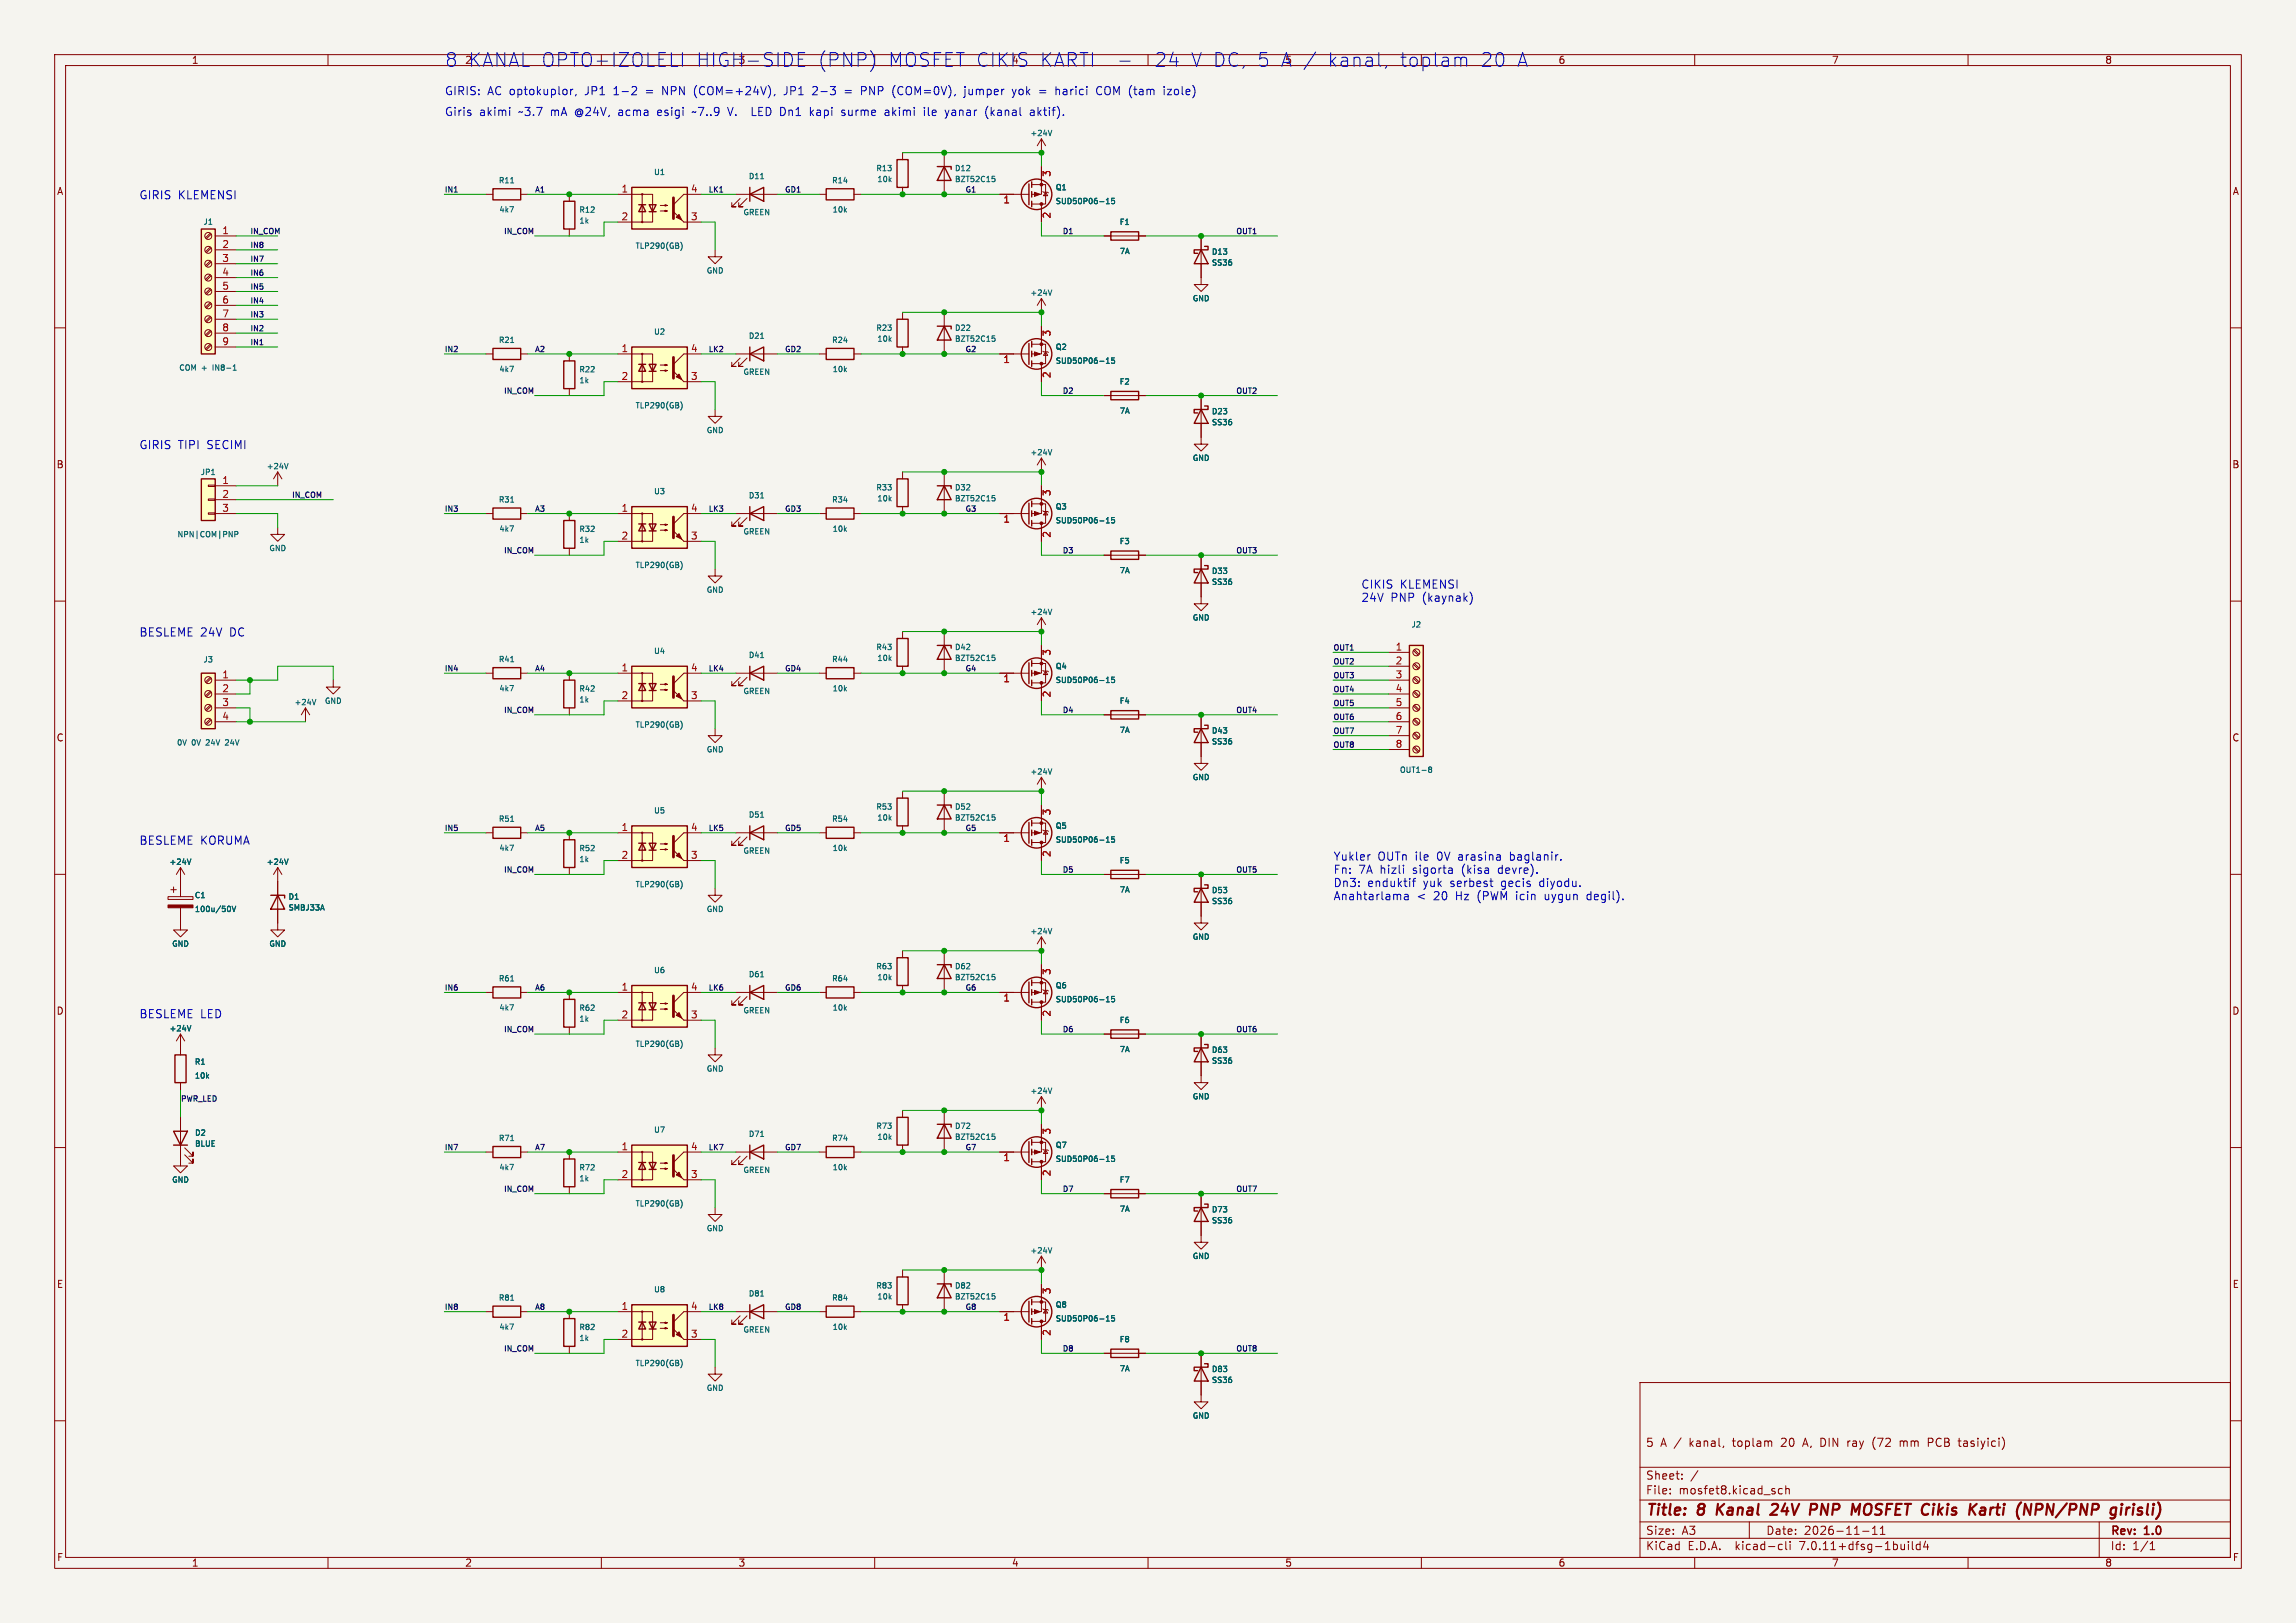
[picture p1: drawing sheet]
<svg xmlns="http://www.w3.org/2000/svg" width="420mm" height="297mm" viewBox="0 0 420 297" stroke-linecap="round" stroke-linejoin="round" font-family="sans-serif">
<defs><g id="words">
<g font-size="3.5" fill="#0000c2">
<text x="81.3" y="12.5">8 KANAL OPTO-IZOLELI</text>
<text x="127.1" y="12.5">HIGH-SIDE</text>
<text x="149.3" y="12.5">(PNP)</text>
<text x="162.1" y="12.5">MOSFET CIKIS</text>
<text x="189.8" y="12.5">KARTI</text>
<text x="210.6" y="12.5">24</text>
<text x="217.2" y="12.5">V DC, 5 A /</text>
<text x="242" y="12.5">kanal,</text>
<text x="255.2" y="12.5">toplam</text>
<text x="269.9" y="12.5">20</text>
<text x="276.5" y="12.5">A</text>
</g>
<g font-size="2.8" fill="#840000">
<text x="301" y="277.9">Title:</text>
<text x="310.6" y="277.9">8</text>
<text x="314.9" y="277.9">Kanal</text>
<text x="325.7" y="277.9">24V</text>
<text x="333.5" y="277.9">PNP</text>
<text x="341.9" y="277.9">MOSFET Cikis</text>
<text x="365.1" y="277.9">Karti</text>
<text x="374.5" y="277.9">(NPN/PNP</text>
<text x="392.6" y="277.9">girisli)</text>
</g>
<g font-size="2.1" fill="#0000c2">
<text x="81.3" y="17.5">GIRIS:</text>
<text x="89.2" y="17.5">AC optokuplor,</text>
<text x="107.2" y="17.5">JP1</text>
<text x="112.6" y="17.5">1-2</text>
<text x="118.6" y="17.5">=</text>
<text x="121.7" y="17.5">NPN</text>
<text x="127.7" y="17.5">(COM=+24V),</text>
<text x="144.3" y="17.5">JP1</text>
<text x="149.7" y="17.5">2-3</text>
<text x="158.9" y="17.5">PNP</text>
<text x="164.7" y="17.5">(COM=0V),</text>
<text x="178.1" y="17.5">jumper</text>
<text x="187.1" y="17.5">yok</text>
<text x="192.1" y="17.5">=</text>
<text x="195.2" y="17.5">harici</text>
<text x="202.9" y="17.5">COM (tam</text>
<text x="215.5" y="17.5">izole)</text>
<text x="81.3" y="21.3">Giris</text>
<text x="87.7" y="21.3">akimi</text>
<text x="95" y="21.3">~3.7</text>
<text x="100.9" y="21.3">mA @24V,</text>
<text x="113.6" y="21.3">acma</text>
<text x="120.9" y="21.3">esigi</text>
<text x="127.5" y="21.3">~7..9</text>
<text x="134.1" y="21.3">V.</text>
<text x="138.7" y="21.3">LED Dn1</text>
<text x="149.7" y="21.3">kapi</text>
<text x="155.6" y="21.3">surme</text>
<text x="163.7" y="21.3">akimi</text>
<text x="171" y="21.3">ile</text>
<text x="175.1" y="21.3">yanar</text>
<text x="182.5" y="21.3">(kanal</text>
<text x="190.9" y="21.3">aktif).</text>
<text x="25.4" y="36.6">GIRIS</text>
<text x="32.6" y="36.6">KLEMENSI</text>
<text x="25.4" y="82.3">GIRIS</text>
<text x="32.6" y="82.3">TIPI</text>
<text x="37.9" y="82.3">SECIMI</text>
<text x="248.9" y="107.8">CIKIS</text>
<text x="256.1" y="107.8">KLEMENSI</text>
<text x="248.9" y="110.2">24V</text>
<text x="254.4" y="110.2">PNP</text>
<text x="260.2" y="110.2">(kaynak)</text>
<text x="25.4" y="116.6">BESLEME 24V</text>
<text x="42.1" y="116.6">DC</text>
<text x="25.4" y="154.7">BESLEME KORUMA</text>
<text x="243.8" y="157.6">Yukler</text>
<text x="243.8" y="160">Fn:</text>
<text x="248.5" y="160">7A hizli</text>
<text x="252" y="157.6">OUTn ile</text>
<text x="258.6" y="160">sigorta</text>
<text x="263" y="157.6">0V arasina</text>
<text x="267.7" y="160">(kisa</text>
<text x="274.5" y="160">devre).</text>
<text x="276.6" y="157.6">baglanir.</text>
<text x="243.8" y="162.4">Dn3:</text>
<text x="243.8" y="164.9">Anahtarlama</text>
<text x="250.1" y="162.4">enduktif</text>
<text x="259.1" y="164.9">&lt;</text>
<text x="260.4" y="162.4">yuk</text>
<text x="262.3" y="164.9">20</text>
<text x="265.5" y="162.4">serbest</text>
<text x="266.5" y="164.9">Hz</text>
<text x="270.5" y="164.9">(PWM icin</text>
<text x="274.9" y="162.4">gecis</text>
<text x="282.1" y="162.4">diyodu.</text>
<text x="283.1" y="164.9">uygun</text>
<text x="291" y="164.9">degil).</text>
<text x="25.4" y="186.4">BESLEME LED</text>
</g>
<g font-size="2.1" fill="#840000">
<text x="301" y="265">5</text>
<text x="303.7" y="265">A /</text>
<text x="309.2" y="265">kanal,</text>
<text x="317.3" y="265">toplam</text>
<text x="326.3" y="265">20</text>
<text x="330.4" y="265">A, DIN</text>
<text x="338.8" y="265">ray</text>
<text x="343.5" y="265">(72</text>
<text x="348.7" y="265">mm</text>
<text x="354" y="265">PCB</text>
<text x="359.8" y="265">tasiyici)</text>
<text x="301" y="273.7">File:</text>
<text x="301" y="271">Sheet:</text>
<text x="307.1" y="273.7">mosfet8.kicad_sch</text>
<text x="301" y="281.1">Size:</text>
<text x="307.6" y="281.1">A3</text>
<text x="323" y="281.1">Date:</text>
<text x="330" y="281.1">2026-11-11</text>
<text x="386" y="281.3">Rev:</text>
<text x="392.4" y="281.3">1.0</text>
<text x="301" y="283.9">KiCad</text>
<text x="308.7" y="283.9">E.D.A.</text>
<text x="317.6" y="283.9">kicad-cli</text>
<text x="329.5" y="283.9">7.0.11+dfsg-1build4</text>
<text x="386" y="283.9">Id:</text>
<text x="390.1" y="283.9">1/1</text>
</g>
<g font-size="1.8" fill="#840000">
<text x="35" y="11.9">1</text>
<text x="85" y="11.9">2</text>
<text x="135" y="11.9">3</text>
<text x="285" y="11.9">6</text>
<text x="335" y="11.9">7</text>
<text x="385" y="11.9">8</text>
<text x="10.3" y="35.9">A</text>
<text x="408.3" y="35.9">A</text>
<text x="10.3" y="85.9">B</text>
<text x="408.2" y="85.9">B</text>
<text x="10.3" y="135.9">C</text>
<text x="408.2" y="135.9">C</text>
<text x="10.3" y="185.9">D</text>
<text x="408.2" y="185.9">D</text>
<text x="10.3" y="235.9">E</text>
<text x="408.3" y="235.9">E</text>
<text x="10.3" y="285.9">F</text>
<text x="35" y="286.9">1</text>
<text x="85" y="286.9">2</text>
<text x="135" y="286.9">3</text>
<text x="185" y="286.9">4</text>
<text x="235" y="286.9">5</text>
<text x="285" y="286.9">6</text>
<text x="335" y="286.9">7</text>
<text x="385" y="286.9">8</text>
<text x="408.3" y="285.9">F</text>
</g>
<g font-size="1.8" fill="#0000c2">
<text x="185" y="11.9">4</text>
<text x="235" y="11.9">5</text>
</g>
<g font-size="1.8" fill="#a90000">
<text x="113.6" y="35.3">1</text>
<text x="126.3" y="35.3">4</text>
<text x="192.5" y="32.5" transform="rotate(-90 192.5 32.5)">3</text>
<text x="113.6" y="40.4">2</text>
<text x="126.3" y="40.4">3</text>
<text x="183.4" y="37.5">1</text>
<text x="192.5" y="40.1" transform="rotate(-90 192.5 40.1)">2</text>
<text x="40.6" y="42.9">1</text>
<text x="40.6" y="45.5">2</text>
<text x="40.6" y="48">3</text>
<text x="40.6" y="50.5">4</text>
<text x="40.6" y="53.1">5</text>
<text x="40.6" y="55.6">6</text>
<text x="40.6" y="58.2">7</text>
<text x="40.6" y="60.7">8</text>
<text x="40.6" y="63.2">9</text>
<text x="113.6" y="64.5">1</text>
<text x="126.3" y="64.5">4</text>
<text x="192.5" y="61.7" transform="rotate(-90 192.5 61.7)">3</text>
<text x="113.6" y="69.6">2</text>
<text x="126.3" y="69.6">3</text>
<text x="183.4" y="66.8">1</text>
<text x="192.5" y="69.3" transform="rotate(-90 192.5 69.3)">2</text>
<text x="40.6" y="88.6">1</text>
<text x="40.6" y="91.2">2</text>
<text x="40.6" y="93.7">3</text>
<text x="113.6" y="93.7">1</text>
<text x="126.3" y="93.7">4</text>
<text x="183.4" y="96">1</text>
<text x="192.5" y="90.9" transform="rotate(-90 192.5 90.9)">3</text>
<text x="113.6" y="98.8">2</text>
<text x="126.3" y="98.8">3</text>
<text x="192.5" y="98.5" transform="rotate(-90 192.5 98.5)">2</text>
<text x="255.2" y="119.1">1</text>
<text x="40.6" y="124.2">1</text>
<text x="113.6" y="122.9">1</text>
<text x="126.3" y="122.9">4</text>
<text x="183.4" y="125.2">1</text>
<text x="192.5" y="120.1" transform="rotate(-90 192.5 120.1)">3</text>
<text x="255.2" y="121.7">2</text>
<text x="255.2" y="124.2">3</text>
<text x="40.6" y="126.7">2</text>
<text x="40.6" y="129.3">3</text>
<text x="40.6" y="131.8">4</text>
<text x="113.6" y="128">2</text>
<text x="126.3" y="128">3</text>
<text x="192.5" y="127.7" transform="rotate(-90 192.5 127.7)">2</text>
<text x="255.2" y="126.7">4</text>
<text x="255.2" y="129.3">5</text>
<text x="255.2" y="131.8">6</text>
<text x="255.2" y="134.4">7</text>
<text x="255.2" y="136.9">8</text>
<text x="192.5" y="149.3" transform="rotate(-90 192.5 149.3)">3</text>
<text x="113.6" y="152.1">1</text>
<text x="126.3" y="152.1">4</text>
<text x="183.4" y="154.4">1</text>
<text x="113.6" y="157.2">2</text>
<text x="126.3" y="157.2">3</text>
<text x="192.5" y="156.9" transform="rotate(-90 192.5 156.9)">2</text>
<text x="192.5" y="178.5" transform="rotate(-90 192.5 178.5)">3</text>
<text x="113.6" y="181.4">1</text>
<text x="126.3" y="181.4">4</text>
<text x="183.4" y="183.6">1</text>
<text x="113.6" y="186.4">2</text>
<text x="126.3" y="186.4">3</text>
<text x="192.5" y="186.1" transform="rotate(-90 192.5 186.1)">2</text>
<text x="192.5" y="207.7" transform="rotate(-90 192.5 207.7)">3</text>
<text x="113.6" y="210.6">1</text>
<text x="113.6" y="215.6">2</text>
<text x="126.3" y="215.6">3</text>
<text x="126.3" y="210.6">4</text>
<text x="183.4" y="212.8">1</text>
<text x="192.5" y="215.3" transform="rotate(-90 192.5 215.3)">2</text>
<text x="113.6" y="239.8">1</text>
<text x="126.3" y="239.8">4</text>
<text x="192.5" y="236.9" transform="rotate(-90 192.5 236.9)">3</text>
<text x="113.6" y="244.9">2</text>
<text x="126.3" y="244.9">3</text>
<text x="183.4" y="242">1</text>
<text x="192.5" y="244.5" transform="rotate(-90 192.5 244.5)">2</text>
</g>
<g font-size="1.4" fill="#006464">
<text x="188.4" y="25.1">+24V</text>
<text x="91.1" y="33.7">R11</text>
<text x="119.5" y="32.2">U1</text>
<text x="136.8" y="33">D11</text>
<text x="152.1" y="33.7">R14</text>
<text x="160.2" y="31.5">R13</text>
<text x="160.4" y="33.5">10k</text>
<text x="174.6" y="33.5">BZT52C15</text>
<text x="174.6" y="31.5">D12</text>
<text x="193" y="35">Q1</text>
<text x="37.1" y="41.3">J1</text>
<text x="91.2" y="39.1">4k7</text>
<text x="105.9" y="39.1">R12</text>
<text x="105.9" y="41.1">1k</text>
<text x="135.9" y="39.6">GREEN</text>
<text x="152.2" y="39.1">10k</text>
<text x="193" y="37.6">SUD50P06-15</text>
<text x="204.7" y="41.4">F1</text>
<text x="116.1" y="45.7">TLP290(GB)</text>
<text x="204.7" y="46.7">7A</text>
<text x="221.6" y="46.8">D13</text>
<text x="129.2" y="50.3">GND</text>
<text x="221.6" y="48.8">SS36</text>
<text x="188.4" y="54.3">+24V</text>
<text x="218.1" y="55.3">GND</text>
<text x="91.1" y="63">R21</text>
<text x="119.5" y="61.4">U2</text>
<text x="136.8" y="62.2">D21</text>
<text x="152.1" y="63">R24</text>
<text x="160.2" y="60.7">R23</text>
<text x="160.4" y="62.7">10k</text>
<text x="174.6" y="62.7">BZT52C15</text>
<text x="174.6" y="60.7">D22</text>
<text x="193" y="64.2">Q2</text>
<text x="32.7" y="68">COM +</text>
<text x="39.1" y="68">IN8-1</text>
<text x="91.2" y="68.3">4k7</text>
<text x="105.9" y="68.3">R22</text>
<text x="105.9" y="70.3">1k</text>
<text x="135.9" y="68.8">GREEN</text>
<text x="152.2" y="68.3">10k</text>
<text x="193" y="66.8">SUD50P06-15</text>
<text x="204.7" y="70.6">F2</text>
<text x="116.1" y="74.9">TLP290(GB)</text>
<text x="204.7" y="75.9">7A</text>
<text x="221.6" y="76">D23</text>
<text x="129.2" y="79.5">GND</text>
<text x="188.4" y="83.5">+24V</text>
<text x="221.6" y="78">SS36</text>
<text x="36.6" y="87.1">JP1</text>
<text x="48.7" y="86.1">+24V</text>
<text x="160.2" y="89.9">R33</text>
<text x="174.6" y="89.9">D32</text>
<text x="218.1" y="84.5">GND</text>
<text x="91.1" y="92.2">R31</text>
<text x="119.5" y="90.6">U3</text>
<text x="136.8" y="91.4">D31</text>
<text x="152.1" y="92.2">R34</text>
<text x="160.4" y="91.9">10k</text>
<text x="174.6" y="91.9">BZT52C15</text>
<text x="193" y="93.4">Q3</text>
<text x="193" y="96">SUD50P06-15</text>
<text x="32.4" y="98.5">NPN|COM|PNP</text>
<text x="49.1" y="101.1">GND</text>
<text x="91.2" y="97.5">4k7</text>
<text x="105.9" y="97.5">R32</text>
<text x="105.9" y="99.5">1k</text>
<text x="135.9" y="98">GREEN</text>
<text x="152.2" y="97.5">10k</text>
<text x="204.7" y="99.8">F3</text>
<text x="116.1" y="104.1">TLP290(GB)</text>
<text x="204.7" y="105.1">7A</text>
<text x="221.6" y="105.2">D33</text>
<text x="221.6" y="107.2">SS36</text>
<text x="129.2" y="108.7">GND</text>
<text x="188.4" y="112.7">+24V</text>
<text x="218.1" y="113.8">GND</text>
<text x="119.5" y="119.9">U4</text>
<text x="160.2" y="119.2">R43</text>
<text x="174.6" y="119.2">D42</text>
<text x="258.1" y="115">J2</text>
<text x="37.1" y="121.4">J3</text>
<text x="91.1" y="121.4">R41</text>
<text x="136.8" y="120.6">D41</text>
<text x="152.1" y="121.4">R44</text>
<text x="160.4" y="121.2">10k</text>
<text x="174.6" y="121.2">BZT52C15</text>
<text x="193" y="122.6">Q4</text>
<text x="193" y="125.2">SUD50P06-15</text>
<text x="53.8" y="129.2">+24V</text>
<text x="59.3" y="129">GND</text>
<text x="91.2" y="126.7">4k7</text>
<text x="105.9" y="126.8">R42</text>
<text x="105.9" y="128.8">1k</text>
<text x="135.9" y="127.2">GREEN</text>
<text x="152.2" y="126.7">10k</text>
<text x="204.7" y="129">F4</text>
<text x="32.3" y="136.6">0V</text>
<text x="35.1" y="136.6">0V</text>
<text x="37.9" y="136.6">24V</text>
<text x="41.7" y="136.6">24V</text>
<text x="116.1" y="133.4">TLP290(GB)</text>
<text x="129.2" y="137.9">GND</text>
<text x="204.7" y="134.3">7A</text>
<text x="221.6" y="134.4">D43</text>
<text x="221.6" y="136.4">SS36</text>
<text x="188.4" y="141.9">+24V</text>
<text x="218.1" y="143">GND</text>
<text x="256" y="141.6">OUT1-8</text>
<text x="119.5" y="149.1">U5</text>
<text x="136.8" y="149.8">D51</text>
<text x="160.2" y="148.4">R53</text>
<text x="174.6" y="148.4">D52</text>
<text x="91.1" y="150.6">R51</text>
<text x="91.2" y="155.9">4k7</text>
<text x="105.9" y="156">R52</text>
<text x="152.1" y="150.6">R54</text>
<text x="152.2" y="155.9">10k</text>
<text x="160.4" y="150.4">10k</text>
<text x="174.6" y="150.4">BZT52C15</text>
<text x="193" y="151.9">Q5</text>
<text x="193" y="154.4">SUD50P06-15</text>
<text x="30.9" y="158.5">+24V</text>
<text x="48.7" y="158.5">+24V</text>
<text x="105.9" y="158">1k</text>
<text x="135.9" y="156.4">GREEN</text>
<text x="204.7" y="158.2">F5</text>
<text x="35.5" y="164.6">C1</text>
<text x="35.5" y="167.1">100u/50V</text>
<text x="52.7" y="166.8">SMBJ33A</text>
<text x="52.7" y="164.8">D1</text>
<text x="116.1" y="162.6">TLP290(GB)</text>
<text x="129.2" y="167.1">GND</text>
<text x="204.7" y="163.5">7A</text>
<text x="221.6" y="163.6">D53</text>
<text x="221.6" y="165.6">SS36</text>
<text x="31.4" y="173.4">GND</text>
<text x="49.1" y="173.4">GND</text>
<text x="188.4" y="171.2">+24V</text>
<text x="218.1" y="172.2">GND</text>
<text x="91.1" y="179.8">R61</text>
<text x="119.5" y="178.3">U6</text>
<text x="136.8" y="179">D61</text>
<text x="152.1" y="179.8">R64</text>
<text x="160.2" y="177.6">R63</text>
<text x="160.4" y="179.6">10k</text>
<text x="174.6" y="179.6">BZT52C15</text>
<text x="174.6" y="177.6">D62</text>
<text x="91.2" y="185.1">4k7</text>
<text x="105.9" y="185.2">R62</text>
<text x="135.9" y="185.6">GREEN</text>
<text x="152.2" y="185.1">10k</text>
<text x="193" y="181.1">Q6</text>
<text x="193" y="183.6">SUD50P06-15</text>
<text x="30.9" y="188.9">+24V</text>
<text x="105.9" y="187.2">1k</text>
<text x="116.1" y="191.8">TLP290(GB)</text>
<text x="204.7" y="187.4">F6</text>
<text x="35.5" y="195">R1</text>
<text x="35.5" y="197.6">10k</text>
<text x="129.2" y="196.3">GND</text>
<text x="204.7" y="192.8">7A</text>
<text x="221.6" y="192.9">D63</text>
<text x="221.6" y="194.9">SS36</text>
<text x="188.4" y="200.4">+24V</text>
<text x="218.1" y="201.4">GND</text>
<text x="35.6" y="208">D2</text>
<text x="91.1" y="209">R71</text>
<text x="119.5" y="207.5">U7</text>
<text x="136.8" y="208.2">D71</text>
<text x="152.1" y="209">R74</text>
<text x="160.2" y="206.8">R73</text>
<text x="160.4" y="208.8">10k</text>
<text x="174.6" y="208.8">BZT52C15</text>
<text x="174.6" y="206.8">D72</text>
<text x="35.6" y="210">BLUE</text>
<text x="91.2" y="214.3">4k7</text>
<text x="105.9" y="214.4">R72</text>
<text x="135.9" y="214.8">GREEN</text>
<text x="152.2" y="214.3">10k</text>
<text x="193" y="210.3">Q7</text>
<text x="193" y="212.8">SUD50P06-15</text>
<text x="31.4" y="216.6">GND</text>
<text x="105.9" y="216.4">1k</text>
<text x="116.1" y="221">TLP290(GB)</text>
<text x="204.7" y="216.6">F7</text>
<text x="204.7" y="222">7A</text>
<text x="129.2" y="225.5">GND</text>
<text x="221.6" y="222.1">D73</text>
<text x="221.6" y="224.1">SS36</text>
<text x="188.4" y="229.6">+24V</text>
<text x="218.1" y="230.6">GND</text>
<text x="91.1" y="238.2">R81</text>
<text x="119.5" y="236.7">U8</text>
<text x="136.8" y="237.5">D81</text>
<text x="152.1" y="238.2">R84</text>
<text x="160.2" y="236">R83</text>
<text x="160.4" y="238">10k</text>
<text x="174.6" y="238">BZT52C15</text>
<text x="174.6" y="236">D82</text>
<text x="193" y="239.5">Q8</text>
<text x="91.2" y="243.6">4k7</text>
<text x="105.9" y="243.6">R82</text>
<text x="105.9" y="245.6">1k</text>
<text x="135.9" y="244.1">GREEN</text>
<text x="152.2" y="243.6">10k</text>
<text x="193" y="242">SUD50P06-15</text>
<text x="204.7" y="245.8">F8</text>
<text x="116.1" y="250.2">TLP290(GB)</text>
<text x="204.7" y="251.2">7A</text>
<text x="221.6" y="251.3">D83</text>
<text x="129.2" y="254.7">GND</text>
<text x="221.6" y="253.3">SS36</text>
<text x="218.1" y="259.8">GND</text>
</g>
<g font-size="1.4" fill="#0f0f0f">
<text x="81.3" y="35.3">IN1</text>
<text x="97.8" y="35.3">A1</text>
<text x="129.5" y="35.3">LK1</text>
<text x="143.5" y="35.3">GD1</text>
<text x="176.5" y="35.3">G1</text>
<text x="45.7" y="45.4">IN8</text>
<text x="45.7" y="42.9">IN_COM</text>
<text x="45.7" y="48">IN7</text>
<text x="92.1" y="42.9">IN_COM</text>
<text x="194.3" y="42.9">D1</text>
<text x="226.1" y="42.9">OUT1</text>
<text x="45.7" y="53.1">IN5</text>
<text x="45.7" y="50.5">IN6</text>
<text x="45.7" y="58.1">IN3</text>
<text x="45.7" y="55.6">IN4</text>
<text x="45.7" y="60.7">IN2</text>
<text x="45.7" y="63.2">IN1</text>
<text x="81.3" y="64.5">IN2</text>
<text x="97.8" y="64.5">A2</text>
<text x="129.5" y="64.5">LK2</text>
<text x="143.5" y="64.5">GD2</text>
<text x="176.5" y="64.5">G2</text>
<text x="92.1" y="72.1">IN_COM</text>
<text x="194.3" y="72.1">D2</text>
<text x="226.1" y="72.1">OUT2</text>
<text x="53.3" y="91.2">IN_COM</text>
<text x="81.3" y="93.7">IN3</text>
<text x="97.8" y="93.7">A3</text>
<text x="129.5" y="93.7">LK3</text>
<text x="143.5" y="93.7">GD3</text>
<text x="176.5" y="93.7">G3</text>
<text x="92.1" y="101.3">IN_COM</text>
<text x="194.3" y="101.3">D3</text>
<text x="226.1" y="101.3">OUT3</text>
<text x="243.8" y="119.1">OUT1</text>
<text x="81.3" y="122.9">IN4</text>
<text x="97.8" y="122.9">A4</text>
<text x="129.5" y="122.9">LK4</text>
<text x="143.5" y="122.9">GD4</text>
<text x="176.5" y="122.9">G4</text>
<text x="243.8" y="124.2">OUT3</text>
<text x="243.8" y="121.6">OUT2</text>
<text x="92.1" y="130.5">IN_COM</text>
<text x="194.3" y="130.5">D4</text>
<text x="226.1" y="130.5">OUT4</text>
<text x="243.8" y="129.3">OUT5</text>
<text x="243.8" y="126.7">OUT4</text>
<text x="243.8" y="131.8">OUT6</text>
<text x="243.8" y="136.9">OUT8</text>
<text x="243.8" y="134.3">OUT7</text>
<text x="81.3" y="152.1">IN5</text>
<text x="97.8" y="152.1">A5</text>
<text x="129.5" y="152.1">LK5</text>
<text x="143.5" y="152.1">GD5</text>
<text x="176.5" y="152.1">G5</text>
<text x="92.1" y="159.7">IN_COM</text>
<text x="194.3" y="159.7">D5</text>
<text x="226.1" y="159.7">OUT5</text>
<text x="81.3" y="181.3">IN6</text>
<text x="97.8" y="181.3">A6</text>
<text x="129.5" y="181.3">LK6</text>
<text x="143.5" y="181.3">GD6</text>
<text x="176.5" y="181.3">G6</text>
<text x="92.1" y="189">IN_COM</text>
<text x="194.3" y="189">D6</text>
<text x="226.1" y="189">OUT6</text>
<text x="33" y="201.7">PWR_LED</text>
<text x="81.3" y="210.5">IN7</text>
<text x="97.8" y="210.5">A7</text>
<text x="129.5" y="210.5">LK7</text>
<text x="143.5" y="210.5">GD7</text>
<text x="176.5" y="210.5">G7</text>
<text x="92.1" y="218.2">IN_COM</text>
<text x="194.3" y="218.2">D7</text>
<text x="226.1" y="218.2">OUT7</text>
<text x="81.3" y="239.8">IN8</text>
<text x="97.8" y="239.8">A8</text>
<text x="129.5" y="239.8">LK8</text>
<text x="143.5" y="239.8">GD8</text>
<text x="176.5" y="239.8">G8</text>
<text x="92.1" y="247.4">IN_COM</text>
<text x="194.3" y="247.4">D8</text>
<text x="226.1" y="247.4">OUT8</text>
</g>
</g></defs>
<path d="M0 0h420v297h-420z" fill="#f5f4ef" stroke="#f5f4ef" stroke-width=".18"/>
<g fill="none" stroke="#840000" stroke-width=".18">
<path d="M10 10h400v277h-400zM12 12h396v273h-396zM60 10v2M160 10v2M310 10v2M360 10v2M88.9 35.6h1.3M95.2 35.6h1.3M104.1 35.6v1.2M113 35.6h6.4v5h-6.4M117.5 35.6v5M120.8 38.6h1.2l-.3 .1v-.2l.3 .1"/>
<path d="M120.8 37.6h1.2l-.3 .1v-.2l.3 .1M128.3 35.6h-3.2l-1.9 1.9M134.6 35.6h7.6M135.4 36.3l-1.5 1.5h.7h-.7v-.7M136.7 36.3l-1.6 1.5h.8h-.8v-.7M149.9 35.6h1.2M156.2 35.6h1.3M165.1 27.9v1.3M165.1 34.3v1.3M172.7 27.9v7.7M182.9 35.6h5.3M188.7 33.8h2.6v3.5h-2.6"/>
<path d="M190.5 30.5v5.1h-1.8M190.5 25.4v2.5M190.5 37.3v3.3M190.5 25.4l-.8 1.3M190.5 25.4l.8 1.3M190.8 35.1l.1 .1h.7l.2 .1M191.3 35.2l.3 .6h-.7zM10 60h2M38.5 57.9l-.9 .9M38.5 55.4l-.9 .8M38.5 52.8l-.9 .9M38.5 50.3l-.9 .8"/>
<path d="M38.5 47.8l-.9 .8M38.5 45.2l-.9 .9M38.5 42.7l-.9 .8M38.6 58.1l-.8 .8M38.6 55.5l-.8 .9M38.6 53l-.8 .8M38.6 50.5l-.8 .8M38.6 47.9l-.8 .9M38.6 45.4l-.8 .8M38.6 42.8l-.8 .9M39.4 43.2h3.8M39.4 45.7h3.8"/>
<path d="M39.4 48.3h3.8M39.4 50.8h3.8M39.4 53.3h3.8M39.4 55.9h3.8M39.4 58.4h3.8M104.1 41.9v1.3M125.1 40.6h3.2M130.8 45.7v1.3h1.3l-1.3 1.3-1.3-1.3h1.3M165.1 57.2v1.2M172.7 57.2v7.6M190.5 59.7v5.1h-1.8M190.5 54.6v2.6"/>
<path d="M190.5 54.6l-.8 1.3M190.5 54.6l.8 1.3M201.9 43.2h7.6M219.7 43.2v8.9h1.3l-1.3 1.2-1.3-1.2h1.3M408 60h2M38.5 63l-.9 .8M38.5 60.5l-.9 .8M38.6 63.2l-.8 .8M38.6 60.6l-.8 .9M39.4 61h3.8M39.4 63.5h3.8M88.9 64.8h1.3"/>
<path d="M95.2 64.8h1.3M104.1 64.8v1.2M104.1 71.1v1.3M113 64.8h6.4v5.1h-6.4M117.5 64.8v5.1M120.8 67.8h1.2l-.3 .1v-.2l.3 .1M120.8 66.8h1.2l-.3 .1v-.2l.3 .1M125.1 69.9h3.2M128.3 64.8h-3.2l-1.9 1.9M130.8 74.9v1.3h1.3l-1.3 1.3-1.3-1.3h1.3M134.6 64.8h7.6M135.4 65.5l-1.5 1.6h.7h-.7v-.8"/>
<path d="M136.7 65.5l-1.6 1.6h.8h-.8v-.8M149.9 64.8h1.2M156.2 64.8h1.3M165.1 63.5v1.3M182.9 64.8h5.3M188.7 63h2.6v3.5h-2.6M190.5 66.5v3.4M190.8 64.3l.1 .1h.7l.2 .1M191.3 64.4l.3 .6h-.7zM201.9 72.4h7.6M219.7 72.4v8.9h1.3l-1.3 1.3-1.3-1.3h1.3M38.1 93.9h1.3v.2h-1.3z"/>
<path d="M38.1 91.3h1.3v.3h-1.3zM38.1 88.8h1.3v.2h-1.3zM39.4 88.9h3.8M39.4 91.4h3.8M39.4 94h3.8M50.8 96.5v1.3h1.3l-1.3 1.3-1.3-1.3h1.3M50.8 86.4v2.5M50.8 86.4l-.8 1.2M50.8 86.4l.8 1.2M88.9 94h1.3M95.2 94h1.3M104.1 94v1.3"/>
<path d="M113 94h6.4v5.1h-6.4M117.5 94v5.1M120.8 97h1.2l-.3 .2v-.3l.3 .1M120.8 96h1.2l-.3 .1v-.2l.3 .1M125.1 99.1h3.2M128.3 94h-3.2l-1.9 1.9M134.6 94h7.6M135.4 94.7l-1.5 1.6h.7h-.7v-.8M136.7 94.7l-1.6 1.6h.8h-.8v-.8M149.9 94h1.2M156.2 94h1.3M165.1 86.4v1.2"/>
<path d="M165.1 92.7v1.3M172.7 86.4v7.6M182.9 94h5.3M188.7 92.2h2.6v3.6h-2.6M190.5 88.9v5.1h-1.8M190.5 83.8v2.6M190.5 95.8v3.3M190.5 83.8l-.8 1.3M190.5 83.8l.8 1.3M190.8 93.5l.1 .1h.7l.2 .1M191.3 93.6l.3 .6h-.7zM10 110h2"/>
<path d="M104.1 100.3v1.3M130.8 104.1v1.3h1.3l-1.3 1.3-1.3-1.3h1.3M165.1 115.6v1.2M172.7 115.6v7.6M190.5 118.1v5.1h-1.8M190.5 113v2.6M190.5 113l-.8 1.3M190.5 113l.8 1.3M201.9 101.6h7.6M219.7 101.6v8.9h1.3l-1.3 1.3-1.3-1.3h1.3M254 119.4h3.8M258.5 119l.9 .9"/>
<path d="M258.7 118.9l.9 .8M408 110h2M38.5 131.6l-.9 .8M38.5 129l-.9 .9M38.5 126.5l-.9 .8M38.5 124l-.9 .8M38.6 131.7l-.8 .9M38.6 129.2l-.8 .8M38.6 126.7l-.8 .8M38.6 124.1l-.8 .9M39.4 124.5h3.8M39.4 127h3.8"/>
<path d="M39.4 129.5h3.8M39.4 132.1h3.8M55.9 129.5l-.8 1.3M55.9 129.5v2.6M55.9 129.5l.7 1.3M61 124.5v1.2h1.2l-1.2 1.3-1.3-1.3h1.3M88.9 123.2h1.3M95.2 123.2h1.3M104.1 123.2v1.3M104.1 129.5v1.3M113 123.2h6.4v5.1h-6.4M117.5 123.2v5.1"/>
<path d="M120.8 126.2h1.2l-.3 .2v-.3l.3 .1M120.8 125.2h1.2l-.3 .1v-.2l.3 .1M125.1 128.3h3.2M128.3 123.2h-3.2l-1.9 1.9M130.8 133.4v1.2h1.3l-1.3 1.3-1.3-1.3h1.3M134.6 123.2h7.6M135.4 124l-1.5 1.5h.7h-.7v-.8M136.7 124l-1.6 1.5h.8h-.8v-.8M149.9 123.2h1.2M156.2 123.2h1.3M165.1 121.9v1.3M182.9 123.2h5.3"/>
<path d="M188.7 121.4h2.6v3.6h-2.6M190.5 125v3.3M190.8 122.7l.1 .1h.7l.2 .1M191.3 122.8l.3 .6h-.7zM201.9 130.8h7.6M219.7 130.8v8.9h1.3l-1.3 1.3-1.3-1.3h1.3M254 124.5h3.8M254 127h3.8M254 129.5h3.8M254 132.1h3.8M254 121.9h3.8M254 134.6h3.8"/>
<path d="M254 137.2h3.8M258.5 136.8l.9 .9M258.5 134.3l.9 .8M258.5 131.7l.9 .9M258.5 129.2l.9 .8M258.5 126.7l.9 .8M258.5 124.1l.9 .9M258.5 121.6l.9 .8M258.7 136.7l.9 .8M258.7 134.1l.9 .9M258.7 131.6l.9 .8M258.7 129l.9 .9"/>
<path d="M258.7 126.5l.9 .8M258.7 124l.9 .8M258.7 121.4l.9 .9M10 160h2M33 158.8v5.3M33 158.8l-.7 1.2M33 158.8l.8 1.2M50.8 158.8v11.4h1.3l-1.3 1.3-1.3-1.3h1.3M50.8 158.8l-.8 1.2M50.8 158.8l.8 1.2M88.9 152.4h1.3M95.2 152.4h1.3"/>
<path d="M104.1 152.4v1.3M104.1 158.8v1.2M113 152.4h6.4v5.1h-6.4M117.5 152.4v5.1M120.8 155.4h1.2l-.3 .2v-.3l.3 .1M120.8 154.4h1.2l-.3 .2v-.3l.3 .1M125.1 157.5h3.2M128.3 152.4h-3.2l-1.9 1.9M134.6 152.4h7.6M135.4 153.2l-1.5 1.5h.7h-.7v-.8M136.7 153.2l-1.6 1.5h.8h-.8v-.8M149.9 152.4h1.2"/>
<path d="M156.2 152.4h1.3M165.1 144.8v1.3M165.1 151.1v1.3M172.7 144.8v7.6M182.9 152.4h5.3M188.7 150.6h2.6v3.6h-2.6M190.5 147.3v5.1h-1.8M190.5 142.2v2.6M190.5 154.2v3.3M190.5 142.2l-.8 1.3M190.5 142.2l.8 1.3M190.8 151.9l.1 .1h.7l.2 .1"/>
<path d="M191.3 152l.3 .7h-.7zM408 160h2M30.7 164.1h4.6v.5h-4.6zM31.2 162.8h1.1M31.7 162.3v1M33 166.1v4.1h1.3l-1.3 1.3-1.3-1.3h1.3M130.8 162.6v1.2h1.3l-1.3 1.3-1.3-1.3h1.3M165.1 174v1.3M172.7 174v7.6M188.7 179.8h2.6v3.6h-2.6M190.5 176.5v5.1h-1.8M190.5 171.5v2.5"/>
<path d="M190.5 171.5l-.8 1.2M190.5 171.5l.8 1.2M201.9 160h7.6M219.7 160v8.9h1.3l-1.3 1.3-1.3-1.3h1.3M33 189.2l-.7 1.3M33 189.2v3.8M33 198.1v1.3M33 189.2l.8 1.3M88.9 181.6h1.3M95.2 181.6h1.3M104.1 181.6v1.3M104.1 188v1.2"/>
<path d="M113 181.6h6.4v5.1h-6.4M117.5 181.6v5.1M120.8 184.7h1.2l-.3 .1v-.3l.3 .2M120.8 183.6h1.2l-.3 .2v-.3l.3 .1M125.1 186.7h3.2M128.3 181.6h-3.2l-1.9 1.9M130.8 191.8v1.2h1.3l-1.3 1.3-1.3-1.3h1.3M134.6 181.6h7.6M135.4 182.4l-1.5 1.5h.7h-.7v-.8M136.7 182.4l-1.6 1.5h.8h-.8v-.8M149.9 181.6h1.2M156.2 181.6h1.3"/>
<path d="M165.1 180.3v1.3M182.9 181.6h5.3M190.5 183.4v3.3M190.8 181.1l.1 .1h.7l.2 .2M191.3 181.2l.3 .7h-.7zM201.9 189.2h7.6M219.7 189.2v8.9h1.3l-1.3 1.3-1.3-1.3h1.3M10 210h2M33 204.5v8.9h1.3l-1.3 1.2-1.3-1.2h1.3M33.8 211.3l1.5 1.6v-.8v.8h-.8M33.8 210.1l1.5 1.5v-.8v.8h-.8M88.9 210.8h1.3"/>
<path d="M95.2 210.8h1.3M104.1 210.8v1.3M104.1 217.2v1.2M113 210.8h6.4v5.1h-6.4M117.5 210.8v5.1M120.8 213.9h1.2l-.3 .1v-.3l.3 .2M120.8 212.9h1.2l-.3 .1v-.3l.3 .2M125.1 215.9h3.2M128.3 210.8h-3.2l-1.9 1.9M134.6 210.8h7.6M135.4 211.6l-1.5 1.5h.7h-.7v-.8M136.7 211.6l-1.6 1.5h.8h-.8v-.8"/>
<path d="M149.9 210.8h1.2M156.2 210.8h1.3M165.1 203.2v1.3M165.1 209.6v1.2M172.7 203.2v7.6M182.9 210.8h5.3M188.7 209h2.6v3.6h-2.6M190.5 205.7v5.1h-1.8M190.5 200.7v2.5M190.5 212.6v3.3M190.5 200.7l-.8 1.2M190.5 200.7l.8 1.2"/>
<path d="M190.8 210.3l.1 .1h.7l.2 .2M191.3 210.4l.3 .7h-.7zM201.9 218.4h7.6M219.7 218.4v8.9h1.3l-1.3 1.3-1.3-1.3h1.3M408 210h2M130.8 221v1.2h1.3l-1.3 1.3-1.3-1.3h1.3M165.1 232.4v1.3M165.1 238.8v1.2M172.7 232.4v7.6M188.7 238.3h2.6v3.5h-2.6M190.5 234.9v5.1h-1.8M190.5 229.9v2.5"/>
<path d="M190.5 229.9l-.8 1.2M190.5 229.9l.8 1.2M190.8 239.5l.1 .1h.7l.2 .2M191.3 239.6l.3 .7h-.7zM10 260h2M88.9 240h1.3M95.2 240h1.3M104.1 240v1.3M104.1 246.4v1.2M113 240h6.4v5.1h-6.4M117.5 240v5.1M120.8 243.1h1.2l-.3 .1v-.2l.3 .1"/>
<path d="M120.8 242.1h1.2l-.3 .1v-.3l.3 .2M125.1 245.1h3.2M128.3 240h-3.2l-1.9 1.9M130.8 250.2v1.3h1.3l-1.3 1.2-1.3-1.2h1.3M134.6 240h7.6M135.4 240.8l-1.5 1.5h.7h-.7v-.7M136.7 240.8l-1.6 1.5h.8h-.8v-.7M149.9 240h1.2M156.2 240h1.3M182.9 240h5.3M190.5 241.8v3.3M201.9 247.6h7.6"/>
<path d="M219.7 247.6v8.9h1.3l-1.3 1.3-1.3-1.3h1.3M300 253h108v32h-108zM408 260h2M300 278.5h108M300 274.5h108M300 268.5h108M305.5 273.2v.2M305.5 272.5v.1M307.7 270.5v.2M307.7 269.8v.1M310.6 269.1l-1.3 1.9M315.3 264.6l-.1 .2"/>
<path d="M320 278.5v3M326 272.5l-.4-.1-.3 .3v.4l.1 .2h.6M326.7 271.9v1.5M326.7 272.5l.2-.1 .3 .1 .1 .9M338 263.7v1M338.3 263.7l-.3 .3M342.5 279.7l.4-.4v1.5M343 263a1.73 1.73 0 0 0 0 2.3M343.9 279.7l.5-.4v1.5M347.6 263.7v1M348.2 263.8l-.4-.1-.2 .1M352.7 263.2h.6l.2 .1"/>
<path d="M353.5 263.8l-.2 .2h-.6M384 278.5v6.5M60 285v2M110 285v2M160 285v2M210 285v2M260 285v2M300 281.5h108M310 285v2M325.6 282.6l.4 .1M326 283.5l-.4 .1M326.7 282.1v1.3l.2 .2"/>
<path d="M327.4 282.1v.1M327.4 282.6v1M340.7 280.2h1.2M342.5 280.8h.9M343.9 280.8h.9M349.1 282.1v.1M349.1 282.6v1M349.8 282.1v1.3l.2 .2M351.2 282.7l-.4-.1-.3 .3v.4l.2 .2h.5M351.2 282.1v1.5M352.2 282l-.3 1.1h.9M352.6 282.6v1"/>
<path d="M360 285v2M393.3 283.6h.9M393.3 282.5l.4-.4v1.5"/>
<circle cx="117.5" cy="35.6" r=".13"/>
<circle cx="38.1" cy="45.7" r=".63"/>
<circle cx="38.1" cy="53.3" r=".63"/>
<circle cx="38.1" cy="50.8" r=".63"/>
<circle cx="38.1" cy="48.3" r=".63"/>
<circle cx="38.1" cy="58.4" r=".63"/>
<circle cx="38.1" cy="55.9" r=".63"/>
<circle cx="38.1" cy="43.2" r=".63"/>
<circle cx="117.5" cy="40.6" r=".13"/>
<circle cx="38.1" cy="63.5" r=".63"/>
<circle cx="38.1" cy="61" r=".63"/>
<circle cx="117.5" cy="64.8" r=".13"/>
<circle cx="117.5" cy="69.8" r=".13"/>
<circle cx="117.5" cy="94" r=".13"/>
<circle cx="117.5" cy="99.1" r=".13"/>
<circle cx="259.1" cy="119.4" r=".63"/>
<circle cx="38.1" cy="124.5" r=".63"/>
<circle cx="38.1" cy="132.1" r=".63"/>
<circle cx="38.1" cy="129.5" r=".63"/>
<circle cx="38.1" cy="127" r=".63"/>
<circle cx="117.5" cy="128.3" r=".13"/>
<circle cx="117.5" cy="123.2" r=".13"/>
<circle cx="259.1" cy="124.5" r=".63"/>
<circle cx="259.1" cy="121.9" r=".63"/>
<circle cx="259.1" cy="134.6" r=".63"/>
<circle cx="259.1" cy="132.1" r=".63"/>
<circle cx="259.1" cy="129.5" r=".63"/>
<circle cx="259.1" cy="137.2" r=".63"/>
<circle cx="259.1" cy="127" r=".63"/>
<circle cx="117.5" cy="157.5" r=".13"/>
<circle cx="117.5" cy="152.4" r=".13"/>
<circle cx="117.5" cy="186.7" r=".13"/>
<circle cx="117.5" cy="181.6" r=".13"/>
<circle cx="117.5" cy="215.9" r=".13"/>
<circle cx="117.5" cy="210.8" r=".13"/>
<circle cx="117.5" cy="240" r=".13"/>
<circle cx="117.5" cy="245.1" r=".13"/>
</g>
<g fill="none" stroke="#840000" stroke-width=".4">
<path d="M314.3 275.2l-.3 2M315.4 275.2l-1.3 1.1M324.9 275.2h-.5l-.3 .2M325.1 276.1l-1.3 1.1h1.2M331.3 275.2l.9 .1a.58 .58 0 0 1-.3 1M341.2 275.5a1.49 1.49 0 0 0 0 1.6l.1 .1M364.2 275.9l-.2 1.3M364.3 276l-.2 .3M372.5 275.2l1 .1a.58 .58 0 0 1-.3 1h-.8M389 275.9l-.1 1.3M389.6 275.9l-.4 .1-.2 .3M390.3 275.9l-.2 1.3"/>
<path d="M390.3 275.2l-.1 .1 .1 .1M390.3 275.2l.1 .1-.1 .1M390.3 275.2v.2M391 277.1l.1 .1 .6-.1M391.9 276a.49 .49 0 0 0-.8 .3l.2 .2 .5 .1"/>
</g>
<g fill="none" stroke="#840000" stroke-width=".25">
<path d="M90.2 34.5h5v2.1h-5zM103.1 36.8h2.1v5.1h-2.1zM115.6 34.3h10.1v7.6h-10.1zM116.8 37.5h1.3M117.5 37.5l.6 1.2h-1.3zM118.7 37.5h1.3l-.6 1.2zM118.7 38.7h1.3M137.2 35.6l2.5-1.3v2.5zM137.2 34.3v2.5M151.1 34.5h5.1v2.1h-5.1zM164.1 29.2h2v5.1h-2zM171.4 30.5h2.6v.5"/>
<path d="M172.7 30.5l1.3 2.5h-2.6zM188.2 33.7v3.8M188.7 33.3v1M188.7 35.1v1M188.7 36.8v1M36.8 41.9h2.6v22.9h-2.6zM164.1 58.4h2v5.1h-2zM171.4 59.7h2.6v.5M172.7 59.7l1.3 2.5h-2.6zM203.2 42.4h5.1v1.5h-5.1zM219.7 45.7l1.3 2.6h-2.6zM220.3 45.1h.7v.6h-2.6v.7h.7"/>
<path d="M90.2 63.8h5v2h-5zM103.1 66h2.1v5.1h-2.1zM115.6 63.5h10.1v7.6h-10.1zM116.8 66.7h1.3M117.5 66.7l.6 1.2h-1.3zM118.7 66.7h1.3l-.6 1.2zM118.7 67.9h1.3M137.2 64.8l2.5-1.3v2.5zM137.2 63.5v2.5M151.1 63.8h5.1v2h-5.1zM188.2 62.9v3.8M188.7 62.5v1"/>
<path d="M188.7 64.3v1M188.7 66v1.1M203.2 71.6h5.1v1.6h-5.1zM219.7 74.9l1.3 2.6h-2.6zM220.3 74.3h.7v.6h-2.6v.7h.7M36.8 87.6h2.6v7.7h-2.6zM90.2 93h5v2h-5zM103.1 95.3h2.1v5h-2.1zM115.6 92.7h10.1v7.6h-10.1zM116.8 95.9h1.3M117.5 95.9l.6 1.3h-1.3zM118.7 95.9h1.3l-.6 1.3z"/>
<path d="M118.7 97.2h1.3M137.2 94l2.5-1.3v2.6zM137.2 92.7v2.6M151.1 93h5.1v2h-5.1zM164.1 87.6h2v5.1h-2zM171.4 88.9h2.6v.5M172.7 88.9l1.3 2.5h-2.6zM188.2 92.1v3.8M188.7 91.7v1M188.7 93.5v1M188.7 95.3v1M164.1 116.8h2v5.1h-2z"/>
<path d="M171.4 118.1h2.6v.5M172.7 118.1l1.3 2.6h-2.6zM203.2 100.8h5.1v1.6h-5.1zM219.7 104.1l1.3 2.6h-2.6zM220.3 103.5h.7v.6h-2.6v.7h.7M257.8 118.1h2.5v20.3h-2.5zM36.8 123.2h2.6v10.2h-2.6zM90.2 122.2h5v2h-5zM103.1 124.5h2.1v5h-2.1zM115.6 121.9h10.1v7.6h-10.1zM116.8 125.1h1.3M117.5 125.1l.6 1.3h-1.3z"/>
<path d="M118.7 125.1h1.3l-.6 1.3zM118.7 126.4h1.3M137.2 123.2l2.5-1.3v2.6zM137.2 121.9v2.6M151.1 122.2h5.1v2h-5.1zM188.2 121.3v3.8M188.7 120.9v1M188.7 122.7v1M188.7 124.5v1M203.2 130h5.1v1.6h-5.1zM219.7 133.4l1.3 2.5h-2.6zM220.3 132.7h.7v.7h-2.6v.6h.7"/>
<path d="M90.2 151.4h5v2h-5zM103.1 153.7h2.1v5.1h-2.1zM115.6 151.1h10.1v7.7h-10.1zM116.8 154.3h1.3M117.5 154.3l.6 1.3h-1.3zM118.7 154.3h1.3l-.6 1.3zM118.7 155.6h1.3M137.2 152.4l2.5-1.3v2.6zM137.2 151.1v2.6M151.1 151.4h5.1v2h-5.1zM164.1 146.1h2v5h-2zM171.4 147.3h2.6v.5"/>
<path d="M172.7 147.3l1.3 2.6h-2.6zM188.2 150.5v3.8M188.7 150.1v1M188.7 151.9v1M188.7 153.7v1M203.2 159.3h5.1v1.5h-5.1zM49.5 163.8h2.6v.5M50.8 163.8l1.3 2.6h-2.6zM164.1 175.3h2v5h-2zM171.4 176.5h2.6v.5M172.7 176.5l1.3 2.6h-2.6zM188.2 179.7v3.8"/>
<path d="M188.7 179.3v1M219.7 162.6l1.3 2.5h-2.6zM220.3 161.9h.7v.7h-2.6v.6h.7M32 193h2v5.1h-2zM90.2 180.6h5v2h-5zM103.1 182.9h2.1v5.1h-2.1zM115.6 180.3h10.1v7.7h-10.1zM116.8 183.5h1.3M117.5 183.5l.6 1.3h-1.3zM118.7 183.5h1.3l-.6 1.3zM118.7 184.8h1.3M137.2 181.6l2.5-1.3v2.6z"/>
<path d="M137.2 180.3v2.6M151.1 180.6h5.1v2h-5.1zM188.7 181.1v1M188.7 182.9v1M203.2 188.5h5.1v1.5h-5.1zM219.7 191.8l1.3 2.5h-2.6zM220.3 191.1h.7v.7h-2.6v.6h.7M31.7 207h2.6l-1.3 2.6zM31.7 209.6h2.6M90.2 209.8h5v2h-5zM103.1 212.1h2.1v5.1h-2.1zM115.6 209.6h10.1v7.6h-10.1z"/>
<path d="M116.8 212.7h1.3M117.5 212.7l.6 1.3h-1.3zM118.7 212.7h1.3l-.6 1.3zM118.7 214h1.3M137.2 210.8l2.5-1.2v2.5zM137.2 209.6v2.5M151.1 209.8h5.1v2h-5.1zM164.1 204.5h2v5.1h-2zM171.4 205.7h2.6v.5M172.7 205.7l1.3 2.6h-2.6zM188.2 208.9v3.8M188.7 208.5v1.1"/>
<path d="M188.7 210.3v1M188.7 212.1v1M203.2 217.7h5.1v1.5h-5.1zM90.2 239h5v2h-5zM115.6 238.8h10.1v7.6h-10.1zM137.2 238.8v2.5M151.1 239h5.1v2h-5.1zM164.1 233.7h2v5.1h-2zM171.4 234.9h2.6v.6M172.7 234.9l1.3 2.6h-2.6zM188.2 238.1v3.8M188.7 237.7v1.1"/>
<path d="M188.7 239.5v1M219.7 221l1.3 2.5h-2.6zM220.3 220.3h.7v.7h-2.6v.6h.7M103.1 241.3h2.1v5.1h-2.1zM116.8 241.9h1.3M117.5 241.9l.6 1.3h-1.3zM118.7 241.9h1.3l-.6 1.3zM118.7 243.2h1.3M137.2 240l2.5-1.2v2.5zM188.7 241.3v1M203.2 246.9h5.1v1.5h-5.1zM219.7 250.2l1.3 2.5h-2.6z"/>
<path d="M220.3 249.6h.7v.6h-2.6v.6h.7"/>
<circle cx="189.6" cy="35.6" r="2.79"/>
<circle cx="189.6" cy="64.8" r="2.79"/>
<circle cx="189.6" cy="94" r="2.79"/>
<circle cx="189.6" cy="123.2" r="2.79"/>
<circle cx="189.6" cy="152.4" r="2.79"/>
<circle cx="189.6" cy="181.6" r="2.79"/>
<circle cx="189.6" cy="210.8" r="2.79"/>
<circle cx="189.6" cy="240" r="2.79"/>
</g>
<g fill="none" stroke="#006464" stroke-width=".18">
<path d="M93.3 37.8h.6l-.4 1M93.4 33.5h.6M139.1 32.7h.6M181.5 32.3h.5M181.6 32.6h.2l.2 .2-.1 .4-.3 .1M192.4 23.8l-.3 1M202.4 36.6l.3-.3v1M202.4 37.3h.5M203.8 36.3h-.4l-.1 .5 .5-.1v.5l-.1 .1-.4-.1M124.5 44.3a1.15 1.15 0 0 1 0 1.5M192.4 53l-.3 1M42.6 67.8h.6"/>
<path d="M42.7 67l.2-.2v1M93.3 67h.6l-.4 1M93.4 62.7h.6M124.5 73.5a1.15 1.15 0 0 1 0 1.5M139.1 61.9h.6M181.5 61.5h.5M181.6 61.8h.2l.2 .2-.1 .4-.3 .1M202.4 65.8l.3-.3v1M202.4 66.5h.5M203.8 65.5h-.4l-.1 .5 .5-.1v.5l-.1 .1-.4-.1M38.7 86.9h.6M43 97.8l.4-.1 .1-.4h-.5v1"/>
<path d="M52.7 84.8l-.3 1M93.3 96.2h.6l-.4 1M93.4 91.9h.6M139.1 91.1h.6M181.5 90.7h.5M181.6 91.1h.2l.2 .1-.1 .4-.3 .1M192.4 82.3l-.3 1M202.4 95l.3-.3v1M202.4 95.7h.5M203.8 94.7h-.4l-.1 .5 .5-.1v.5l-.1 .1-.4-.1M124.5 102.7a1.15 1.15 0 0 1 0 1.6M181.5 119.9h.5"/>
<path d="M192.4 111.5l-.3 1M41.3 135.4h-.1M41.8 135.8l-.6 .6h.6M57.8 128l-.3 1M93.3 125.4h.6l-.4 1M93.4 121.1h.6M124.5 131.9a1.15 1.15 0 0 1 0 1.6M139.1 120.3h.6M181.6 120.3h.2l.2 .2-.1 .3-.3 .1M202.4 124.2l.3-.3v1M202.4 124.9h.5M203.8 123.9h-.4l-.1 .5 .5-.1v.5l-.1 .1-.4-.1"/>
<path d="M34.9 157.2l-.3 1M52.7 157.2l-.3 1M93.3 154.7h.6l-.4 1M93.4 150.3h.6M139.1 149.6h.6M181.5 149.1h.5M181.6 149.5h.2l.2 .2-.1 .3-.3 .1M192.4 140.7l-.3 1M202.4 154.1h.5M202.4 153.4l.3-.3v1M203.8 153.1h-.4l-.1 .5h.5v.4l-.1 .1-.4-.1M261.3 140.6l.2 .2"/>
<path d="M261.3 140.5l.2-.1h.3l.1 .2-.2 .2M261.5 140.8h.2M261.5 140.8l-.2 .2M261.7 140.8l.2 .2-.1 .3-.3 .1-.2-.2M41.9 165.8a.63 .63 0 0 1 0 1M42.5 165.8l.3 1 .3-1M93.4 179.5h.6M124.5 161.2a1.15 1.15 0 0 1 0 1.5M139.1 178.8h.6M181.5 178.3h.5M181.6 178.7h.2l.2 .2-.1 .4h-.3M192.4 169.9l-.3 1"/>
<path d="M34.9 187.7l-.3 1M93.3 183.9h.6l-.4 1M124.5 190.4a1.15 1.15 0 0 1 0 1.5M192.4 199.1l-.3 1M202.4 182.6l.3-.3v1M202.4 183.3h.5M203.8 182.3h-.4l-.1 .5h.5v.4l-.1 .1-.4-.1M93.3 213.1h.6l-.4 1M93.4 208.7h.6M124.5 219.6a1.15 1.15 0 0 1 0 1.5M139.1 208h.6M181.5 207.5h.5"/>
<path d="M181.6 207.9h.2l.2 .2-.1 .4h-.3M202.4 211.8l.3-.3v1M202.4 212.5h.5M203.8 211.5h-.4l-.1 .5h.5v.4l-.1 .1-.4-.1M93.4 237.9h.6M139.1 237.2h.6M181.5 236.7h.5M181.6 237.1h.2l.2 .2-.1 .4h-.3M192.4 228.3l-.3 1M93.3 242.3h.6l-.4 1M124.5 248.8a1.15 1.15 0 0 1 0 1.5M202.4 241l.3-.2v1"/>
<path d="M202.4 241.8h.5M203.8 240.8h-.4l-.1 .4h.5v.5l-.1 .1-.4-.1"/>
</g>
<g fill="#840000" stroke="#840000" stroke-width=".18">
<path d="M30.7 165.6h4.6v.5h-4.6z"/>
<path d="M189.2 152l1 .4-1 .4z"/>
<path d="M123.2 243.2l1.9 1.9z"/>
<path d="M123.7 244.2l.5-.5 .5 1z"/>
<path d="M123.2 214l1.9 1.9z"/>
<path d="M123.7 215l.5-.5 .5 1z"/>
<path d="M189.2 64.4l1 .4-1 .4z"/>
<path d="M189.2 93.6l1 .4-1 .4z"/>
<path d="M123.2 67.9l1.9 2z"/>
<path d="M124.2 68.5l.5 1-1-.5z"/>
<path d="M189.2 35.2l1 .4-1 .3z"/>
<path d="M123.2 155.6l1.9 1.9z"/>
<path d="M124.2 156.1l.5 1-1-.5z"/>
<path d="M123.2 38.7l1.9 1.9z"/>
<path d="M123.7 39.8l.5-.6 .5 1.1z"/>
<path d="M123.2 97.2l1.9 1.9z"/>
<path d="M124.2 97.7l.5 1-1-.5z"/>
<path d="M123.2 184.8l1.9 1.9z"/>
<path d="M123.7 185.8l.5-.5 .5 1z"/>
<path d="M189.2 122.8l1 .4-1 .4z"/>
<path d="M189.2 239.6l1 .4-1 .4z"/>
<path d="M123.2 126.4l1.9 1.9z"/>
<path d="M124.2 126.9l.5 1-1-.5z"/>
<path d="M189.2 210.4l1 .4-1 .4z"/>
<path d="M189.2 181.2l1 .4-1 .4z"/>
<circle cx="190.5" cy="150.6" r=".25"/>
<circle cx="190.5" cy="154.2" r=".25"/>
<circle cx="190.5" cy="63" r=".25"/>
<circle cx="190.5" cy="66.5" r=".25"/>
<circle cx="190.5" cy="92.2" r=".25"/>
<circle cx="190.5" cy="95.8" r=".25"/>
<circle cx="190.5" cy="33.8" r=".25"/>
<circle cx="190.5" cy="37.3" r=".25"/>
<circle cx="190.5" cy="121.4" r=".25"/>
<circle cx="190.5" cy="125" r=".25"/>
<circle cx="190.5" cy="238.3" r=".25"/>
<circle cx="190.5" cy="241.8" r=".25"/>
<circle cx="190.5" cy="209" r=".25"/>
<circle cx="190.5" cy="212.6" r=".25"/>
<circle cx="190.5" cy="179.8" r=".25"/>
<circle cx="190.5" cy="183.4" r=".25"/>
</g>
<g fill="#ffffc2" stroke="#ffffc2" stroke-width=".18">
<path d="M36.8 123.2h2.6v10.2h-2.6z"/>
<path d="M115.6 238.8h10.1v7.6h-10.1z"/>
<path d="M115.6 209.6h10.1v7.6h-10.1z"/>
<path d="M36.8 87.6h2.6v7.7h-2.6z"/>
<path d="M257.8 118.1h2.5v20.3h-2.5z"/>
<path d="M115.6 63.5h10.1v7.6h-10.1z"/>
<path d="M36.8 41.9h2.6v22.9h-2.6z"/>
<path d="M115.6 151.1h10.1v7.7h-10.1z"/>
<path d="M115.6 34.3h10.1v7.6h-10.1z"/>
<path d="M115.6 92.7h10.1v7.6h-10.1z"/>
<path d="M115.6 180.3h10.1v7.7h-10.1z"/>
<path d="M115.6 121.9h10.1v7.6h-10.1z"/>
</g>
<path d="M123.2 36.2v3.8M123.2 65.4v3.8M123.2 94.6v3.8M123.2 123.8v3.8M123.2 153v3.8M123.2 182.2v3.9M123.2 211.5v3.8M123.2 240.7v3.8" fill="none" stroke="#840000" stroke-width=".51"/>
<path d="M83.1 35.2h.6M47.5 63.1h.6" fill="none" stroke="#0f0f0f" stroke-width=".18"/>
<g fill="none" stroke="#0000c2" stroke-width=".18">
<path d="M93.2 19.6v.2M104.4 16.3v1M104.8 16.3l-.3 .1-.1 .2M105.4 17.3l-.2 .3M116.2 15.8l.3 .3-.1 .4-.9 .8h1M122.8 12.1h1.2M124.8 9.6v2.5M127.1 16.3v1M133.1 19.6l.5 1.5M137.6 19.6v1.5h.7M141.7 17.3l-.1 .3M143.7 17.3h-.3"/>
<path d="M146 10.8h.9M147.2 9.6h-1.2v2.5h1.2M148.2 19.6v1.5M149.2 15.8l-.5 .2M149.5 16.5l-.9 .8h.9M154.6 16.6h1.1M154.6 17h1.1M158.4 16l-.2-.2h-.6v1.5M158.4 16.5l-.2 .1h-.6M159.7 10a2.99 2.99 0 0 1 0 2.4M169.1 19.6v.2M169.8 19.6v1.3l.2 .2"/>
<path d="M176.5 15.8v.2M176.5 16.3v1.3l-.3 .2M177.2 16.3v.8l.3 .2M180.7 19.4v.1M181.3 19.6v1.5M185.2 16.3l.3 1M185.5 17.3l-.1 .4-.2 .1M185.9 16.3l-.4 1M189.9 19.6v1.5M190.2 16.6h1.1M190.2 17h1.1M193.2 15.8v1.5"/>
<path d="M194.7 16.3l-.2 .1M194.7 16.8a.29 .29 0 0 0-.3 .3 .29 .29 0 0 0 .3 .2M200.7 17.1a.52 .52 0 0 0 .8 .1M201.5 16v-.1a.54 .54 0 0 0-.8 .2M202.3 15.9a1.06 1.06 0 0 0 0 1.4M204.8 11.2h1.9M213.5 16.3h.8l-.8 1h.8M214 11.3h1.5M215 16.4l-.2 .2v.5l.2 .2M240.7 9.5l-2.2 3.2M252.2 9.6v2.2l.4 .3M253.6 12l-.2 .5"/>
<path d="M266.5 10.5h.4l.3 .3M267.2 10.8l.4-.3 .6 .1 .1 .2v1.3M267.2 10.8v1.3M274.7 9.8a1.86 1.86 0 0 1 0 2.2M93.2 20.1v1M126.6 20.6l.2-.2 .3 .2M148.4 20.6l.4 .5M148.8 20.1l-.6 .6M154 20.6l.5 .1 .1 .2-.2 .2h-.4M154 20.2h.5M162 21.1h.6M162 20.2h.5l.1 .9"/>
<path d="M162.6 20.5l-.6 .1M174.6 20.1l-.4 .1M174.7 20.6h-.4a.29 .29 0 0 0-.2 .3 .29 .29 0 0 0 .2 .2h.4M181.5 20.6l.4 .5M181.9 20.1l-.6 .6M188.7 20.1h.3l.2 .3v.7M189.2 21.1h-.5M189.2 20.5l-.5 .1M190 20.6l.5 .5M190.5 20.1l-.6 .6M268.9 108.3a1.72 1.72 0 0 1 0 2.3M250.7 156.4l-.3 .1"/>
<path d="M256.7 158.3v.2M256.7 158.8v1M265.4 158.8l.3 .2v.8M265.7 159.8h-.2M265.7 159.2l-.2 .1M285.5 157.3v.1M256.9 163.7h.6l.1 1M257.6 164l-.5 .1a.29 .29 0 0 0-.2 .3 .29 .29 0 0 0 .2 .3l.5-.1M258.4 161.2h.5M258.6 161v1.2M272.5 161.2h.6M272.9 162.2h.2"/>
<path d="M290.4 163.8v.7"/>
</g>
<g fill="none" stroke="#009600" stroke-width=".18">
<path d="M81.3 35.6h7.6M96.5 35.6h16.5M128.3 35.6h6.3M142.2 35.6h7.7M157.5 35.6h25.4M165.1 27.9h25.4v2.6M43.2 43.2h7.6M43.2 45.7h7.6M43.2 48.3h7.6M43.2 50.8h7.6M43.2 53.3h7.6M43.2 55.9h7.6"/>
<path d="M43.2 58.4h7.6M113 40.6h-2.5v2.6h-12.7M128.3 40.6h2.5v5.1M165.1 57.2h25.4v2.5M190.5 40.6v2.6h11.4M209.5 43.2h24.2M43.2 61h7.6M43.2 63.5h7.6M81.3 64.8h7.6M96.5 64.8h16.5M113 69.9h-2.5v2.5h-12.7M128.3 69.9h2.5v5"/>
<path d="M128.3 64.8h6.3M142.2 64.8h7.7M157.5 64.8h25.4M190.5 69.9v2.5h11.4M209.5 72.4h24.2M43.2 94h7.6v2.5M43.2 91.4h17.8M43.2 88.9h7.6M81.3 94h7.6M96.5 94h16.5M113 99.1h-2.5v2.5h-12.7M128.3 99.1h2.5v5"/>
<path d="M128.3 94h6.3M142.2 94h7.7M157.5 94h25.4M165.1 86.4h25.4v2.5M190.5 99.1v2.5h11.4M165.1 115.6h25.4v2.5M209.5 101.6h24.2M243.8 119.4h10.2M43.2 124.5h7.6v-2.6h10.2v2.6M43.2 132.1h12.7M43.2 129.5h2.5v2.6M45.7 124.5v2.5h-2.5"/>
<path d="M81.3 123.2h7.6M96.5 123.2h16.5M113 128.3h-2.5v2.5h-12.7M128.3 128.3h2.5v5.1M128.3 123.2h6.3M142.2 123.2h7.7M157.5 123.2h25.4M190.5 128.3v2.5h11.4M209.5 130.8h24.2M243.8 121.9h10.2M243.8 134.6h10.2M243.8 132.1h10.2"/>
<path d="M243.8 129.5h10.2M243.8 127h10.2M243.8 124.5h10.2M243.8 137.2h10.2M81.3 152.4h7.6M96.5 152.4h16.5M113 157.5h-2.5v2.5h-12.7M128.3 157.5h2.5v5.1M128.3 152.4h6.3M142.2 152.4h7.7M157.5 152.4h25.4M165.1 144.8h25.4v2.5"/>
<path d="M190.5 157.5v2.5h11.4M165.1 174h25.4v2.5M209.5 160h24.2M33 199.4v5.1M81.3 181.6h7.6M96.5 181.6h16.5M113 186.7h-2.5v2.5h-12.7M128.3 186.7h2.5v5.1M128.3 181.6h6.3M142.2 181.6h7.7M157.5 181.6h25.4M190.5 186.7v2.5h11.4"/>
<path d="M209.5 189.2h24.2M81.3 210.8h7.6M96.5 210.8h16.5M113 215.9h-2.5v2.5h-12.7M128.3 210.8h6.3M128.3 215.9h2.5v5.1M142.2 210.8h7.7M157.5 210.8h25.4M165.1 203.2h25.4v2.5M190.5 215.9v2.5h11.4M209.5 218.4h24.2M165.1 232.4h25.4v2.5"/>
<path d="M81.3 240h7.6M96.5 240h16.5M113 245.1h-2.5v2.5h-12.7M128.3 245.1h2.5v5.1M128.3 240h6.3M142.2 240h7.7M157.5 240h25.4M190.5 245.1v2.5h11.4M209.5 247.6h24.2"/>
</g>
<g fill="#009600" stroke="#009600" stroke-width=".18">
<circle cx="165.1" cy="210.8" r=".46"/>
<circle cx="190.5" cy="203.2" r=".46"/>
<circle cx="165.1" cy="240" r=".46"/>
<circle cx="172.7" cy="210.8" r=".46"/>
<circle cx="172.7" cy="203.2" r=".46"/>
<circle cx="172.7" cy="240" r=".46"/>
<circle cx="172.7" cy="232.4" r=".46"/>
<circle cx="219.7" cy="160" r=".46"/>
<circle cx="219.7" cy="130.8" r=".46"/>
<circle cx="219.7" cy="101.6" r=".46"/>
<circle cx="104.1" cy="210.8" r=".46"/>
<circle cx="104.1" cy="240" r=".46"/>
<circle cx="219.7" cy="189.2" r=".46"/>
<circle cx="190.5" cy="232.4" r=".46"/>
<circle cx="219.7" cy="218.4" r=".46"/>
<circle cx="219.7" cy="247.6" r=".46"/>
<circle cx="165.1" cy="35.6" r=".46"/>
<circle cx="172.7" cy="27.9" r=".46"/>
<circle cx="172.7" cy="35.6" r=".46"/>
<circle cx="190.5" cy="27.9" r=".46"/>
<circle cx="190.5" cy="57.2" r=".46"/>
<circle cx="165.1" cy="64.8" r=".46"/>
<circle cx="104.1" cy="64.8" r=".46"/>
<circle cx="104.1" cy="35.6" r=".46"/>
<circle cx="219.7" cy="43.2" r=".46"/>
<circle cx="219.7" cy="72.4" r=".46"/>
<circle cx="172.7" cy="94" r=".46"/>
<circle cx="172.7" cy="86.4" r=".46"/>
<circle cx="190.5" cy="86.4" r=".46"/>
<circle cx="172.7" cy="64.8" r=".46"/>
<circle cx="172.7" cy="57.2" r=".46"/>
<circle cx="45.7" cy="124.5" r=".46"/>
<circle cx="45.7" cy="132.1" r=".46"/>
<circle cx="104.1" cy="152.4" r=".46"/>
<circle cx="165.1" cy="152.4" r=".46"/>
<circle cx="165.1" cy="181.6" r=".46"/>
<circle cx="172.7" cy="152.4" r=".46"/>
<circle cx="172.7" cy="144.8" r=".46"/>
<circle cx="172.7" cy="181.6" r=".46"/>
<circle cx="172.7" cy="174" r=".46"/>
<circle cx="190.5" cy="144.8" r=".46"/>
<circle cx="190.5" cy="174" r=".46"/>
<circle cx="104.1" cy="181.6" r=".46"/>
<circle cx="104.1" cy="94" r=".46"/>
<circle cx="165.1" cy="94" r=".46"/>
<circle cx="172.7" cy="115.6" r=".46"/>
<circle cx="172.7" cy="123.2" r=".46"/>
<circle cx="165.1" cy="123.2" r=".46"/>
<circle cx="190.5" cy="115.6" r=".46"/>
<circle cx="104.1" cy="123.2" r=".46"/>
</g>
<use href="#words"/>
</svg>
